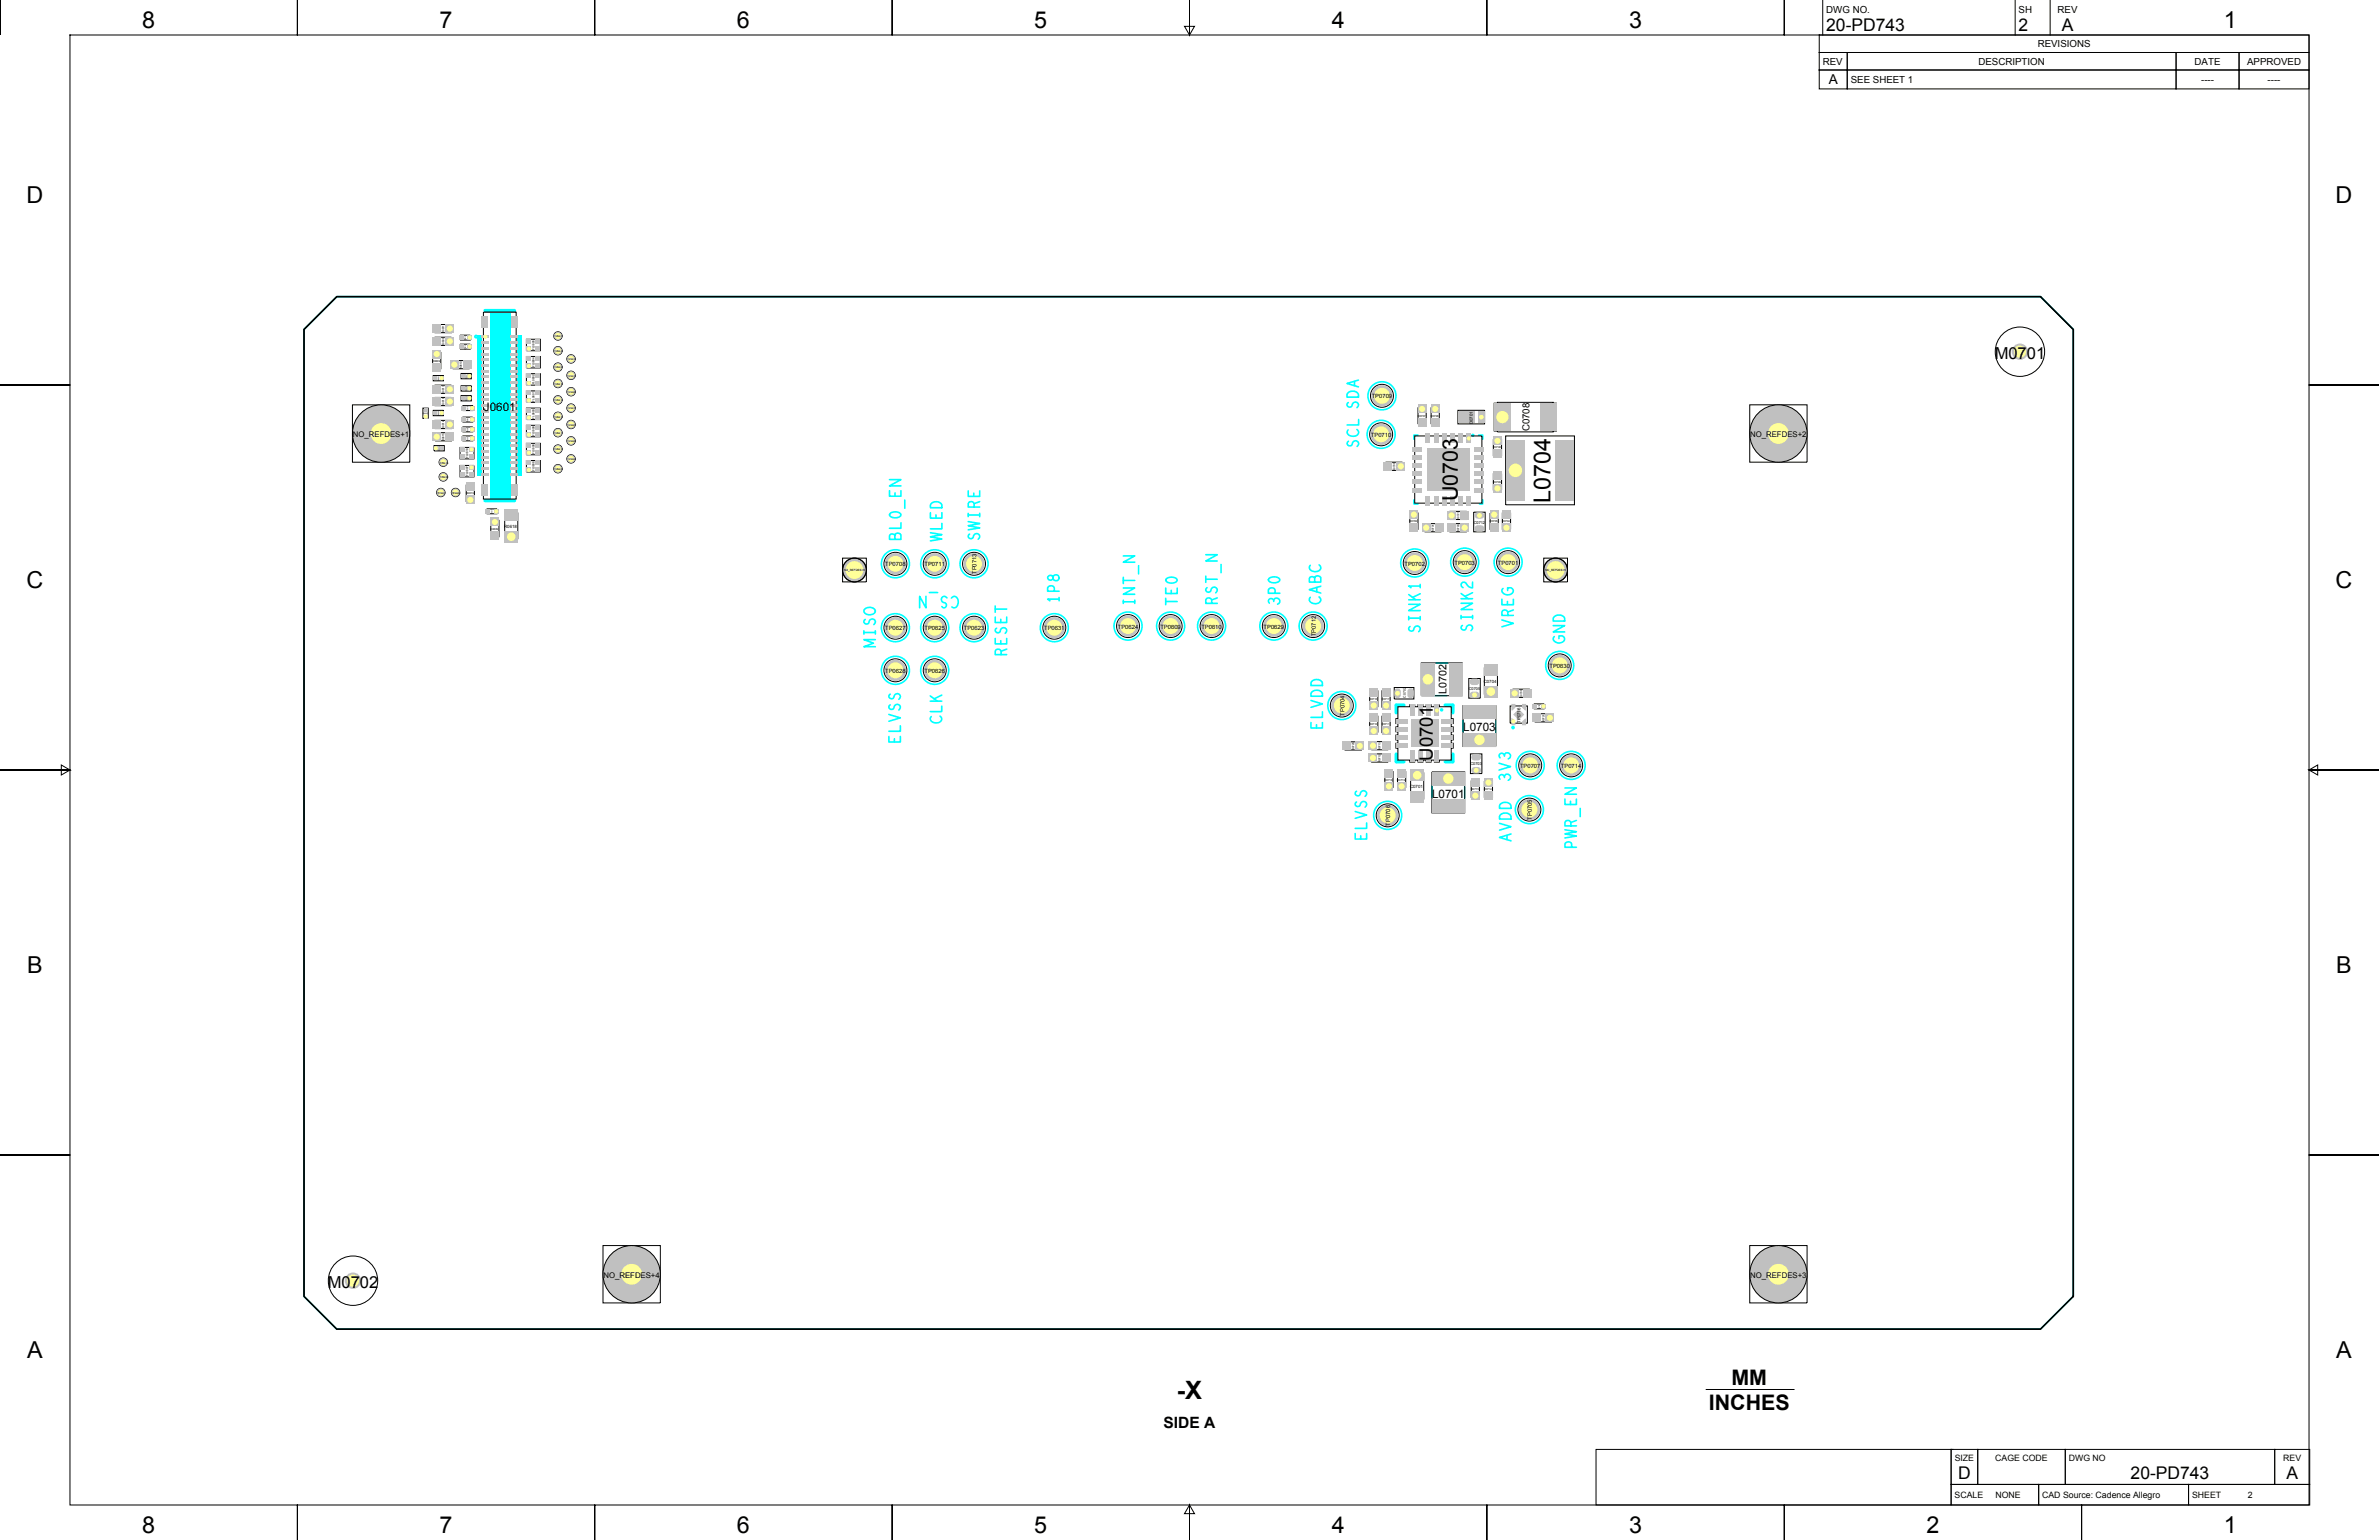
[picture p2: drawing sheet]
<svg xmlns="http://www.w3.org/2000/svg" width="864mm" height="559mm" viewBox="0 0 864 559" stroke-linecap="round" stroke-linejoin="round" font-family="sans-serif">
<defs><g id="words">
<text font-size="9.2" x="427.2" y="507.5">-X</text>
<g font-size="8.5">
<text x="51.6" y="10.1">8</text>
<text x="159.6" y="10.1">7</text>
<text x="267.5" y="10.1">6</text>
<text x="375.5" y="10.1">5</text>
<text x="483.4" y="10.1">4</text>
<text x="591.4" y="10.1">3</text>
<text x="807.3" y="10.1">1</text>
<text x="9.6" y="73.6">D</text>
<text x="847.8" y="73.6">D</text>
<text x="562.8" y="182.5" transform="rotate(-90 562.8 182.5)">L0704</text>
<text x="9.6" y="213.3">C</text>
<text x="847.8" y="213.3">C</text>
<text x="9.9" y="353">B</text>
<text x="848.1" y="353">B</text>
<text x="9.9" y="492.7">A</text>
<text x="848.1" y="492.7">A</text>
<text x="51.6" y="556.2">8</text>
<text x="159.6" y="556.2">7</text>
<text x="267.5" y="556.2">6</text>
<text x="375.5" y="556.2">5</text>
<text x="483.4" y="556.2">4</text>
<text x="591.4" y="556.2">3</text>
<text x="699.3" y="556.2">2</text>
<text x="807.3" y="556.2">1</text>
</g>
<g font-size="7.8">
<text x="529.2" y="181.8" transform="rotate(-90 529.2 181.8)">U0703</text>
<text x="628.5" y="502.6">MM</text>
<text x="620.3" y="511.5">INCHES</text>
</g>
<text font-size="6.7" x="520.1" y="276" transform="rotate(-90 520.1 276)">U0701</text>
<g font-size="6.3">
<text x="662.9" y="11.3">20-PD743</text>
<text x="732.8" y="11.3">2</text>
<text x="748.5" y="11.3">A</text>
<text x="710.8" y="536.8">D</text>
<text x="773.4" y="536.8">20-PD743</text>
<text x="830" y="536.8">A</text>
</g>
<g font-size="6">
<text x="724.1" y="130.3">M0701</text>
<text x="119" y="467.4">M0702</text>
</g>
<text font-size="5.6" x="422.4" y="518.3">SIDE A</text>
<text font-size="4.9" x="663.8" y="30.6">A</text>
<g font-size="4.2">
<text x="175.7" y="149.1">J0601</text>
<text x="531.2" y="265.3">L0703</text>
<text x="519.9" y="289.4">L0701</text>
</g>
<text font-size="3.9" x="525.1" y="251.9" transform="rotate(-90 525.1 251.9)">L0702</text>
<g font-size="3.5">
<text x="662.9" y="4.6">DWG NO.</text>
<text x="732.8" y="4.6">SH</text>
<text x="746.9" y="4.6">REV</text>
<text x="739.7" y="17.2">REVISIONS</text>
<text x="661.7" y="23.5">REV</text>
<text x="718.2" y="23.5">DESCRIPTION</text>
<text x="796.7" y="23.5">DATE</text>
<text x="815.7" y="23.5">APPROVED</text>
<text x="671.8" y="30.1">SEE SHEET 1</text>
<text x="799" y="30.1">----</text>
<text x="823.2" y="30.1">----</text>
<text x="555.3" y="156.5" transform="rotate(-90 555.3 156.5)">C0708</text>
</g>
<g font-size="3.2">
<text x="709.6" y="530.2">SIZE</text>
<text x="724.3" y="530.2">CAGE CODE</text>
<text x="751" y="530.2">DWG NO</text>
<text x="828.8" y="530.2">REV</text>
<text x="709.5" y="543.5">SCALE</text>
<text x="724.4" y="543.5">NONE</text>
<text x="741.3" y="543.5">CAD Source: Cadence Allegro</text>
<text x="795.7" y="543.5">SHEET</text>
<text x="816" y="543.5">2</text>
</g>
<g font-size="2.8">
<text x="128.1" y="158.6">NO_REFDES+1</text>
<text x="635.3" y="158.5">NO_REFDES+2</text>
<text x="219.1" y="463.6">NO_REFDES+4</text>
<text x="635.3" y="463.6">NO_REFDES+3</text>
</g>
<g font-size="2.1">
<text x="498" y="144.6">TP0709</text>
<text x="497.7" y="158.5">TP0710</text>
<text x="321.3" y="205.5">TP0708</text>
<text x="335.6" y="205.5">TP0711</text>
<text x="354.5" y="208.3" transform="rotate(-90 354.5 208.3)">TP0713</text>
<text x="509.9" y="205.2">TP0702</text>
<text x="528" y="204.9">TP0703</text>
<text x="543.7" y="204.9">TP0701</text>
<text x="321.3" y="228.7">TP0627</text>
<text x="335.6" y="228.7">TP0625</text>
<text x="349.9" y="228.7">TP0623</text>
<text x="379" y="228.7">TP0631</text>
<text x="405.8" y="228.1">TP0624</text>
<text x="421.2" y="228.1">TP0609</text>
<text x="436.1" y="228.1">TP0610</text>
<text x="458.7" y="228.1">TP0629</text>
<text x="477.6" y="230.9" transform="rotate(-90 477.6 230.9)">TP0712</text>
<text x="321.3" y="244.2">TP0628</text>
<text x="335.6" y="244.2">TP0626</text>
<text x="562.5" y="242.4">TP0630</text>
<text x="488" y="259.7" transform="rotate(-90 488 259.7)">TP0704</text>
<text x="551.8" y="278.7">TP0707</text>
<text x="566.6" y="278.7">TP0714</text>
<text x="504.7" y="299.6" transform="rotate(-90 504.7 299.6)">TP0706</text>
<text x="556.1" y="297.5" transform="rotate(-90 556.1 297.5)">TP0705</text>
</g>
<g font-size="1.6">
<text x="534.7" y="153.9" transform="rotate(-90 534.7 153.9)">D0701</text>
<text x="183" y="191.5">R0618</text>
<text x="538.6" y="247.7">C0704</text>
<text x="551.9" y="262.4" transform="rotate(-90 551.9 262.4)">TP0716</text>
<text x="511.9" y="285.8">C0701</text>
</g>
<g font-size="1.4">
<text x="535" y="190">C0712</text>
<text x="533.2" y="250.4">C0705</text>
<text x="533.8" y="277.7">C0703</text>
</g>
<text font-size="1.2" x="510.3" y="253.1" transform="rotate(-90 510.3 253.1)">C0702</text>
<g font-size="1.1">
<text x="194.1" y="127" transform="rotate(-90 194.1 127)">FL0605</text>
<text x="194.1" y="133.2" transform="rotate(-90 194.1 133.2)">FL0604</text>
<text x="194.1" y="139.5" transform="rotate(-90 194.1 139.5)">FL0602</text>
<text x="194.1" y="145.7" transform="rotate(-90 194.1 145.7)">FL0601</text>
<text x="194.1" y="152" transform="rotate(-90 194.1 152)">FL0603</text>
<text x="194.1" y="158.2" transform="rotate(-90 194.1 158.2)">FL0609</text>
<text x="170" y="166.2" transform="rotate(-90 170 166.2)">FL0610</text>
<text x="194.1" y="164.7" transform="rotate(-90 194.1 164.7)">FL0608</text>
<text x="170" y="172.8" transform="rotate(-90 170 172.8)">FL0607</text>
<text x="194.1" y="171" transform="rotate(-90 194.1 171)">FL0606</text>
<text x="306.3" y="207.3">NO_REFDES+6</text>
<text x="560.9" y="207.3">NO_REFDES+5</text>
</g>
<g font-size="1">
<text x="161.3" y="120.8" transform="rotate(-90 161.3 120.8)">R0611</text>
<text x="161.3" y="125.4" transform="rotate(-90 161.3 125.4)">R0608</text>
<text x="157" y="131.2">R0609</text>
<text x="167.7" y="133.9" transform="rotate(-90 167.7 133.9)">R0610</text>
<text x="161.3" y="142.8" transform="rotate(-90 161.3 142.8)">R0613</text>
<text x="161.3" y="147.3" transform="rotate(-90 161.3 147.3)">R0616</text>
<text x="161.3" y="155.6" transform="rotate(-90 161.3 155.6)">R0614</text>
<text x="514.7" y="151.1">R0707</text>
<text x="519.4" y="151.1">R0708</text>
<text x="161.3" y="160" transform="rotate(-90 161.3 160)">R0615</text>
<text x="542" y="162.7">R0738</text>
<text x="506.5" y="170.7" transform="rotate(-90 506.5 170.7)">R0706</text>
<text x="169.2" y="179.4">R0619</text>
<text x="542" y="175.2">R0709</text>
<text x="511.7" y="189.5">R0702</text>
<text x="529.7" y="188.6" transform="rotate(-90 529.7 188.6)">R0723</text>
<text x="540.8" y="189.5">R0705</text>
<text x="545.3" y="189.5">R0704</text>
<text x="178.1" y="192.2">C0609</text>
<text x="520.5" y="193.1" transform="rotate(-90 520.5 193.1)">R0701</text>
<text x="529.7" y="193.1" transform="rotate(-90 529.7 193.1)">R0703</text>
<text x="497.1" y="254">R0716</text>
<text x="501.6" y="254">R0717</text>
<text x="552.6" y="253.1" transform="rotate(-90 552.6 253.1)">C0706</text>
<text x="497.1" y="263.2">R0710</text>
<text x="501.6" y="263.2">R0711</text>
<text x="560.6" y="262" transform="rotate(-90 560.6 262)">R0721</text>
<text x="491.6" y="272.2" transform="rotate(-90 491.6 272.2)">R0725</text>
<text x="501.2" y="272.1" transform="rotate(-90 501.2 272.1)">R0713</text>
<text x="501.2" y="276.6" transform="rotate(-90 501.2 276.6)">R0712</text>
<text x="502.6" y="283.3">R0718</text>
<text x="507.2" y="283.3">R0719</text>
<text x="534" y="286.7">R0715</text>
<text x="538.8" y="286.7">R0714</text>
</g>
<g font-size=".9">
<text x="201.3" y="122.4">TP0621</text>
<text x="201.3" y="127.8">TP0622</text>
<text x="206.1" y="130.7">TP0619</text>
<text x="201.3" y="133.7">TP0620</text>
<text x="206.1" y="136.7">TP0615</text>
<text x="201.3" y="139.6">TP0616</text>
<text x="206.1" y="142.6">TP0606</text>
<text x="201.3" y="145.6">TP0612</text>
<text x="206.1" y="148.6">TP0617</text>
<text x="201.3" y="151.5">TP0618</text>
<text x="206.1" y="154.5">TP0601</text>
<text x="201.3" y="157.5">TP0611</text>
<text x="206.1" y="160.5">TP0602</text>
<text x="201.3" y="163.4">TP0613</text>
<text x="206.1" y="167">TP0604</text>
<text x="159.7" y="168.2">TP0614</text>
<text x="159.7" y="173.5">TP0608</text>
<text x="201.3" y="170.6">TP0605</text>
<text x="158.8" y="179.2">TP0607</text>
<text x="164.1" y="179.2">TP0603</text>
</g>
<g font-size=".6">
<text x="169.1" y="123.5" transform="rotate(-90 169.1 123.5)">C0615</text>
<text x="169.1" y="126.8" transform="rotate(-90 169.1 126.8)">C0616</text>
<text x="169.5" y="137.5" transform="rotate(-90 169.5 137.5)">D0607</text>
<text x="159.4" y="138.3" transform="rotate(-90 159.4 138.3)">D0601</text>
<text x="169.5" y="142" transform="rotate(-90 169.5 142)">D0604</text>
<text x="169.5" y="145.6" transform="rotate(-90 169.5 145.6)">D0602</text>
<text x="170" y="149.1" transform="rotate(-90 170 149.1)">C0614</text>
<text x="153.4" y="150.2">D0603</text>
<text x="159.4" y="150.9" transform="rotate(-90 159.4 150.9)">D0605</text>
<text x="170" y="153.3" transform="rotate(-90 170 153.3)">C0613</text>
<text x="170" y="160.1" transform="rotate(-90 170 160.1)">C0611</text>
<text x="170" y="156.9" transform="rotate(-90 170 156.9)">C0612</text>
<text x="159.7" y="163.7" transform="rotate(-90 159.7 163.7)">D0606</text>
<text x="178.8" y="186.6" transform="rotate(-90 178.8 186.6)">C0617</text>
<text x="558.9" y="257.4" transform="rotate(-90 558.9 257.4)">R0720</text>
</g>
</g></defs>
<g fill="none" stroke="#000" stroke-width=".36">
<path d="M.1 0v12.7M25.4 12.7h82.5v-12.7v12.7h108v-12.7v12.7h107.9v-12.7v12.7h108v-12.7v12.7h107.9v-12.7v12.7h108v-12.7v12.7h190.5v127h25.4h-25.4v139.7h25.4h-25.4v139.7h25.4h-25.4v127h-82.6v12.7v-12.7h-107.9v12.7v-12.7h-108v12.7v-12.7h-107.9v12.7v-12.7h-108v12.7v-12.7h-107.9v12.7v-12.7h-108v12.7v-12.7h-82.5v-127h-25.4h25.4v-139.7h-25.4h25.4v-139.7h-25.4h25.4zM431.8 0v12.7l1.8-3.1h-3.6l1.8 3.1M660.4 19h10.2v6.4h119.3v6.9h-119.3v-13.3h119.3v6.4h22.9v6.9h-22.9v-13.3h22.9v6.4h25.4v6.9h-25.4v-13.3h25.4v6.4h-177.8zM660.4 12.7h177.8v6.4h-177.8zM661.7 0v12.7M731.5 0v12.7M744.2 0v12.7M660.4 25.4h10.2v6.9h-10.2zM0 279.4h25.4l-3.1-1.8v3.6l3.1-1.8M838.2 279.4l3.1-1.8v3.6l-3.1-1.8h25.4M619.4 504.2h31.9"/>
<path d="M708.3 525.9h9.6v12.7h-9.6zM708.3 538.6h31.8v7.5h-31.8zM708.3 525.9v20.2h-128.9v-20.2h129.5M717.9 525.9h31.8v12.7h-31.8zM740.1 538.6h54.4v7.5h-54.4zM749.7 525.9h76v12.7h-76zM794.5 538.6h44v7.5h-44zM825.7 525.9h12.8v12.7h-12.8zM431.8 546.1l-1.8 3.1h3.6l-1.8-3.1v12.7"/>
</g>
<g fill="#0ff">
<path d="M177.8 113.6h7.4v67.2h-7.4z"/>
<path d="M188 121.7h1.5v51h-1.5z"/>
<path d="M173.4 121.7h1.5v51h-1.5z"/>
</g>
<g fill="none" stroke="#0ff" stroke-width=".59">
<path d="M122.3 107.6h618.4l11.9 11.9v350.9l-11.9 11.9h-618.4l-11.9-11.9v-350.9zM491.7 138.4v1.5M493.1 137.9l-4.1 1.2 4.1 1.3M489.5 142.4a2.18 2.18 0 0 1 2.4-.4 2.18 2.18 0 0 1 1.2 2.1h-4.1v-1zM489.5 146.1a.93 .93 0 0 0-.2 1.4 .93 .93 0 0 0 1.5-.2 1.17 1.17 0 0 1 1.5-1.4 1.17 1.17 0 0 1 .3 2M492.6 155.8a1.28 1.28 0 0 1 .6 1.5 1.28 1.28 0 0 1-1.3 .9 1.86 1.86 0 0 1-2-.1 1.86 1.86 0 0 1-.7-1.8l.2-.3M493.2 152.2v2h-4.2M514.7 157.9h-1.4v1.5M536.8 157.9h1.4v1.5M322.9 178.1v1.9h4.2v-1.9M322.9 174h4.2l-4.2 2.3h4.2M324.9 178.9v1.1"/>
<path d="M351.5 178.1v2h4.1v-2M353.5 178.9v1.2M489.5 160.1a.93 .93 0 0 0-.1 1.5 .93 .93 0 0 0 1.4-.3 1.17 1.17 0 0 1 1.6-1.4 1.17 1.17 0 0 1 .2 2.1M323 186.4a2.75 2.75 0 0 1 4.1 .4 2.53 2.53 0 0 1-4.2 0zM324.8 194.2l-.2-.2a1.13 1.13 0 0 0-1.7 .4v1.3h4.2v-1.6a1.23 1.23 0 0 0-1.2-.7 1.23 1.23 0 0 0-1.1 .8v1.5M327.1 189.7v2h-4.2M328.4 181.4v3M337.8 186v2h4.1v-2M337.8 193.3l4.1 .7-4.1 .8 4.1 .8-4.1 .7M338.2 182.6a2.18 2.18 0 0 1 2.4-.4 2.18 2.18 0 0 1 1.3 2h-4.1v-1zM339.8 186.8v1.2M341.9 189.9v2h-4.1"/>
<path d="M351.5 189.3l4.1 .7-4.1 .8 4.1 .8-4.1 .6M351.5 186.3v1.2M351.5 186.9h4.1M352 193.8a.93 .93 0 0 0-.2 1.5 .93 .93 0 0 0 1.5-.3 1.17 1.17 0 0 1 1.5-1.4 1.17 1.17 0 0 1 .3 2.1M353.6 184v-1.3a1.15 1.15 0 0 0-1-.7 1.15 1.15 0 0 0-1.1 .7v1.3h4.1M355.6 182l-2 .7M355.6 186.3v1.2M513.3 181.4v1.5h1.4M538.2 181.4v1.5h-1.2M336.1 216.4v4.2l-2.3-4.2v4.2M337.4 215h3M343.8 217a1.17 1.17 0 0 0-2.1 .2 1.17 1.17 0 0 0 1.4 1.6 .93 .93 0 0 1 .3 1.4 .93 .93 0 0 1-1.5-.1"/>
<path d="M345.4 217a1.28 1.28 0 0 1 1.4-.6 1.28 1.28 0 0 1 1 1.2 1.86 1.86 0 0 1-.1 2.1 1.86 1.86 0 0 1-1.9 .7l-.3-.2M361.3 219.9v2.3M380.4 209.3a.94 .94 0 0 0 .8 1.2 .94 .94 0 0 0 1-1.1 1.12 1.12 0 0 1 1.8-.7 1.12 1.12 0 0 1 0 1.9 1.12 1.12 0 0 1-1.8-.7 .97 .97 0 0 0-.6-1.1 .97 .97 0 0 0-1.2 .5zM382.7 214.5v-1.2a1.33 1.33 0 0 0-1.2-.8 1.33 1.33 0 0 0-1.2 .8v1.2h4.2M384.5 217.4h-4.2l.8 .6M384.5 216.8v1.2M407.8 209.5v2.3M407.8 217.8v1.2M407.8 218.4h4.1M407.8 210.6h4.1M407.8 213.4h4.1l-4.1 2.2h4.1M407.8 201.7h4.1l-4.1 2.3h4.1"/>
<path d="M411.9 217.8v1.2M413.3 205.3v2.9M423.2 217.1v2.3M423.2 218.3h4.1M423.2 213.4v2h4.1v-2M423.3 210.1a2.75 2.75 0 0 1 4 .4 2.53 2.53 0 0 1-4.1 0zM425.2 214.2v1.2M437.7 201.3h4.2l-4.2 2.3h4.2M437.7 209v2.3M437.7 210.2h4.2M438.2 213.2a.93 .93 0 0 0-.2 1.5 .93 .93 0 0 0 1.5-.3 1.17 1.17 0 0 1 1.6-1.4 1.17 1.17 0 0 1 .2 2.1M439.9 218.9v-1.2a1.15 1.15 0 0 0-1.1-.7 1.15 1.15 0 0 0-1.1 .7v1.2h4.2"/>
<path d="M441.9 217l-2 .7M443.3 204.8v3M460.6 210a2.75 2.75 0 0 1 4 .4 2.53 2.53 0 0 1-4.2 0zM462.4 218.3a1.12 1.12 0 0 1 .9-1.3 1.12 1.12 0 0 1 1.3 .9 1.12 1.12 0 0 1-.8 1.3M462.4 217.8a.98 .98 0 0 0-1.5-.5 .98 .98 0 0 0-.1 1.6M462.9 215.3v-1.2a1.33 1.33 0 0 0-1.3-.8 1.33 1.33 0 0 0-1.2 .8v1.2h4.2M477.2 209.7l-.2-.2a1.13 1.13 0 0 0-1.7 .4v1.3h4.2v-1.6a1.23 1.23 0 0 0-1.2-.7 1.23 1.23 0 0 0-1.1 .8v1.5M478 213.2v1.5M478.8 216.6a1.28 1.28 0 0 1 .6 1.4 1.28 1.28 0 0 1-1.2 1 1.86 1.86 0 0 1-2-.1 1.86 1.86 0 0 1-.8-1.9l.2-.3M478.8 205a1.28 1.28 0 0 1 .6 1.4 1.28 1.28 0 0 1-1.2 .9 1.86 1.86 0 0 1-2 0 1.86 1.86 0 0 1-.8-1.9l.2-.3M479.5 212.7l-4.2 1.3 4.2 1.2M511.4 219.3h4.1l-4.1 2.3h4.1"/>
<path d="M511.4 217.6h4.1M511.4 215.7l2.5 1.9M515.5 212.7h-4.1l.8 .6M515.5 212.1v1.2M515.5 215.4l-2.7 1.4M530.4 218.9h4.2l-4.2 2.3h4.2M530.4 217.2h4.2M530.4 215.4l2.6 1.8M534.6 211.2v2.1a2.78 2.78 0 0 1-2.5-1.8 1.02 1.02 0 0 0-1.6 .2 1.02 1.02 0 0 0 .6 1.5M534.6 215.1l-2.8 1.3M545.2 217.5v1.9h4.2v-1.9M545.6 213.5a1.45 1.45 0 0 0-.1 1.7 1.45 1.45 0 0 0 1.5 .7 1.57 1.57 0 0 0 1.8-.5 1.57 1.57 0 0 0 .1-1.8l-.4-.3h-1.2v1"/>
<path d="M547.2 218.2v1.2M313.6 228.9v1.2M313.6 229.5h4.2M313.9 221a2.43 2.43 0 0 1 3.9 .7 2.28 2.28 0 0 1-2.1 1.4 2.28 2.28 0 0 1-2.1-1.4zM314.1 224.8a.93 .93 0 0 0-.2 1.5 .93 .93 0 0 0 1.5-.3 1.17 1.17 0 0 1 1.6-1.4 1.17 1.17 0 0 1 .2 2.1M317.8 232.1h-4.2l3.5 1.3-3.5 1.3h4.2M317.8 228.9v1.2M361.3 221h4.1M361.3 231.7v1.9h4.1v-1.9M361.3 223.9v2h4.1v-2M361.8 227.9a.93 .93 0 0 0-.2 1.5 .93 .93 0 0 0 1.5-.3 1.17 1.17 0 0 1 1.5-1.3 1.17 1.17 0 0 1 .3 2M363.3 224.7v1.2"/>
<path d="M363.3 232.5v1.1M363.4 237.5v-1.2a1.15 1.15 0 0 0-1-.8 1.15 1.15 0 0 0-1.1 .8v1.2h4.1M365.4 235.5l-2 .8M511.4 223.7v1.2M511.4 224.3h4.1M511.9 227.3a.93 .93 0 0 0-.2 1.5 .93 .93 0 0 0 1.5-.3 1.17 1.17 0 0 1 1.5-1.3 1.17 1.17 0 0 1 .3 2M515.5 223.7v1.2M530.4 223.3v1.2M530.4 223.9h4.2M530.9 227a.93 .93 0 0 0-.2 1.4 .93 .93 0 0 0 1.5-.3 1.17 1.17 0 0 1 1.6-1.3 1.17 1.17 0 0 1 .2 2M534.6 223.3v1.2M545.2 225l4.2 1.2-4.2 1.2"/>
<path d="M547.4 223.3v-1.2a1.15 1.15 0 0 0-1.1-.8 1.15 1.15 0 0 0-1.1 .8v1.2h4.2M549.4 221.3l-2 .8M563.8 227h4.2l-4.2 2.3h4.2M564.2 231a1.45 1.45 0 0 0-.1 1.6 1.45 1.45 0 0 0 1.5 .7 1.57 1.57 0 0 0 1.9-.4 1.57 1.57 0 0 0 .1-1.9l-.4-.3h-1.3v1M564.3 223.7a2.18 2.18 0 0 1 2.4-.4 2.18 2.18 0 0 1 1.3 2.1h-4.2v-1zM322.7 259.2l4.1 1.3-4.1 1.2M323.2 255.8a.93 .93 0 0 0-.2 1.4 .93 .93 0 0 0 1.5-.3 1.17 1.17 0 0 1 1.5-1.3 1.17 1.17 0 0 1 .3 2M323.2 251.9a.93 .93 0 0 0-.2 1.5 .93 .93 0 0 0 1.5-.3 1.17 1.17 0 0 1 1.5-1.4 1.17 1.17 0 0 1 .3 2.1M337.7 252.5l2.6 1.9M337.7 254.4h4.2M341.2 259.9a1.28 1.28 0 0 1 .6 1.4 1.28 1.28 0 0 1-1.2 .9 1.86 1.86 0 0 1-2 0 1.86 1.86 0 0 1-.8-1.9l.2-.3M341.9 256.2v2h-4.2"/>
<path d="M341.9 252.2l-2.8 1.4M475.9 254.2l4.2 1.2-4.2 1.3M476.4 250.9a2.18 2.18 0 0 1 2.4-.4 2.18 2.18 0 0 1 1.3 2.1h-4.2v-1zM476.4 247.1a2.18 2.18 0 0 1 2.4-.4 2.18 2.18 0 0 1 1.3 2.1h-4.2v-1zM480.1 258.3v2h-4.2M521 252.4h4.2M521.3 240.6h4.2M322.7 267.2v2h4.1v-2M324.7 268v1.2M326.8 263.4v2h-4.1M475.9 262.2v2h4.2v-2M477.9 263v1.2"/>
<path d="M531.1 261.4v4.1M543 261.7v4.1M544.2 276.9l4.1 1.3-4.1 1.2M546.1 274.4a1.12 1.12 0 0 1 1-1.2 1.12 1.12 0 0 1 1.2 .9 1.12 1.12 0 0 1-.8 1.3M546.1 273.9a.98 .98 0 0 0-1.4-.5 .98 .98 0 0 0-.2 1.6M491.9 294.5l4.2 1.2-4.2 1.2M492.4 291a.93 .93 0 0 0-.1 1.5 .93 .93 0 0 0 1.4-.3 1.17 1.17 0 0 1 1.6-1.4 1.17 1.17 0 0 1 .2 2.1M492.4 287.1a.93 .93 0 0 0-.1 1.5 .93 .93 0 0 0 1.4-.3 1.17 1.17 0 0 1 1.6-1.4 1.17 1.17 0 0 1 .2 2.1M496.1 298.6v2h-4.2M519.8 285.2v4.1M531.7 285.5v4.1M544.3 298.7l4.2 1.3-4.2 1.2"/>
<path d="M544.8 295.5a2.18 2.18 0 0 1 2.4-.4 2.18 2.18 0 0 1 1.3 2.1h-4.2v-1zM544.8 291.6a2.18 2.18 0 0 1 2.4-.4 2.18 2.18 0 0 1 1.3 2.1h-4.2v-1zM546.1 282.2a1.12 1.12 0 0 1 1-1.3 1.12 1.12 0 0 1 1.2 .9 1.12 1.12 0 0 1-.8 1.3M546.1 281.7a.98 .98 0 0 0-1.4-.5 .98 .98 0 0 0-.2 1.5M568.1 289.9v2h4.2v-2M568.1 285.9h4.2l-4.2 2.3h4.2M570.1 290.7v1.2M570.2 299.7v-1.3a1.15 1.15 0 0 0-1-.7 1.15 1.15 0 0 0-1.1 .7v1.3h4.2M572.3 297.7l-2.1 .7M573.6 293.3v3M491.9 302.5v2h4.2v-2M494 303.3v1.2"/>
<path d="M547 303.1v1.6M548.5 302.6l-4.2 1.3 4.2 1.2M568.1 301.1l4.2 .7-4.2 .8 4.2 .8-4.2 .7M570.5 307.4v-1.1a1.33 1.33 0 0 0-1.2-.8 1.33 1.33 0 0 0-1.2 .8v1.1h4.2"/>
<circle cx="172.8" cy="122.1" r=".44"/>
<circle cx="501.4" cy="157.6" r="5.1"/>
<circle cx="501.7" cy="143.6" r="5.1"/>
<circle cx="534.7" cy="157.9" r=".31"/>
<circle cx="325" cy="204.6" r="5.1"/>
<circle cx="339.3" cy="204.6" r="5.1"/>
<circle cx="353.6" cy="204.6" r="5.1"/>
<circle cx="513.6" cy="204.3" r="5.1"/>
<circle cx="531.7" cy="204" r="5.1"/>
<circle cx="547.5" cy="204" r="5.1"/>
<circle cx="325" cy="227.8" r="5.1"/>
<circle cx="339.3" cy="227.8" r="5.1"/>
<circle cx="353.6" cy="227.8" r="5.1"/>
<circle cx="382.7" cy="227.8" r="5.1"/>
<circle cx="409.5" cy="227.2" r="5.1"/>
<circle cx="425" cy="227.2" r="5.1"/>
<circle cx="439.8" cy="227.2" r="5.1"/>
<circle cx="462.4" cy="227.2" r="5.1"/>
<circle cx="476.7" cy="227.2" r="5.1"/>
<circle cx="325" cy="243.2" r="5.1"/>
<circle cx="339.3" cy="243.2" r="5.1"/>
<circle cx="487.1" cy="256" r="5.1"/>
<circle cx="523.3" cy="257.6" r=".34"/>
<circle cx="566.2" cy="241.4" r="5.1"/>
<circle cx="549.2" cy="264" r=".38"/>
<circle cx="555.5" cy="277.7" r="5.1"/>
<circle cx="570.4" cy="277.7" r="5.1"/>
<circle cx="503.7" cy="295.9" r="5.1"/>
<circle cx="555.2" cy="293.8" r="5.1"/>
</g>
<path d="M176.1 112.7h10.7M176.1 181.7h10.7M509.6 255.8h-2.8v2.8M524.6 255.8h2.8v2.8M506.8 273.6v2.8h2.8M527.4 273.6v2.8h-2.8" fill="none" stroke="#0ff" stroke-width="1.2"/>
<path d="M122.3 107.6h618.4l11.9 11.9v350.9l-11.9 11.9h-618.4l-11.9-11.9v-350.9z" fill="none" stroke="#000" stroke-width=".59"/>
<g fill="none" stroke="#000" stroke-width=".36">
<path d="M157.9 117.8h6v2.9h-6zM175.5 113.3h11.9v67.8h-11.9zM157 127.9h3v5.9h-3zM157.3 136.3h3.7v1.9h-3.7zM157.9 139.8h6v2.9h-6zM157.9 122.4h6v2.9h-6zM164.3 130.8h6v3h-6zM167.2 124.9h3.5v1.8h-3.5zM167.2 121.6h3.5v1.8h-3.5zM167.4 140h3.7v1.9h-3.7zM167.4 135.5h3.7v2h-3.7zM191.1 135.6h5v4.2h-5z"/>
<path d="M191.1 129.3h5v4.2h-5zM191.1 123.1h5v4.2h-5zM127.9 146.9h20.9v20.8h-20.9zM153.5 148.1h2v3.7h-2zM157.3 148.9h3.7v1.9h-3.7zM157.9 157h6v3h-6zM157.9 152.5h6v3h-6zM157.9 144.2h6v3h-6zM167.4 143.5h3.7v2h-3.7zM168 158.2h3.6v1.8h-3.6zM168 154.9h3.6v1.8h-3.6zM168 151.4h3.6v1.7h-3.6z"/>
<path d="M168 147.2h3.6v1.8h-3.6zM191.1 154.3h5v4.2h-5zM191.1 148.1h5v4.1h-5zM191.1 141.8h5v4.2h-5zM513.6 158.2h24.3v24.4h-24.3zM514.7 147.8h3v5.9h-3zM519.5 147.8h3v5.9h-3zM529.2 148.9h9.7v4.9h-9.7zM542.1 159.4h3v5.9h-3zM542.4 146.3h1.2v-.3h20.2v.3h1.2v10.1h-1.2v.3h-20.2v-.3h-1.2zM546.6 158.2h24.9v25h-24.9zM635.2 146.9h20.8v20.8h-20.8z"/>
<path d="M157.6 161.7h3.7v1.9h-3.7zM167 168.9h5.1v4.2h-5.1zM167 162.4h5.1v4.1h-5.1zM169.2 176h3v6h-3zM191.1 167.1h5v4.2h-5zM191.1 160.9h5v4.1h-5zM503.2 167.7h5.9v3h-5.9zM542.1 171.9h3v5.9h-3zM176.8 184.7h3.6v1.7h-3.6zM178.2 188.8h2.9v6h-2.9zM183.2 186.1h4.8v9.6h-4.8zM511.8 186.1h2.9v6h-2.9z"/>
<path d="M517.1 190h6v3h-6zM526.3 185.5h6v3h-6zM526.3 190h6v3h-6zM535 185.8h4.1v7.2h-4.1zM540.9 186.1h3v6h-3zM545.4 186.1h2.9v6h-2.9zM305.9 202.5h8.6v8.6h-8.6zM560.4 202.5h8.6v8.6h-8.6zM497.2 259.9h3v5.9h-3zM497.2 250.7h3v5.9h-3zM501.7 259.9h2.9v5.9h-2.9zM501.7 250.7h2.9v5.9h-2.9z"/>
<path d="M506.1 249.5h7.2v4.1h-7.2zM507.5 256.4h4.3v-.7h1.8v.7h1.1v-.7h1.8v.7h1.2v-.7h1.8v.7h1.2v-.7h1.8v.7h4.3v4.4h.7v1.8h-.7v1.1h.7v1.8h-.7v1.2h.7v1.8h-.7v1.2h.7v1.8h-.7v4.3h-4.3v.7h-1.8v-.7h-1.2v.7h-1.8v-.7h-1.2v.7h-1.8v-.7h-1.1v.7h-1.8v-.7h-4.3v-4.3h-.8v-1.8h.8v-1.2h-.8v-1.8h.8v-1.2h-.8v-1.8h.8v-1.1h-.8v-1.8h.8zM515.9 240.6h14.9v11.8h-14.9zM531.1 256h11.9v14.9h-11.9zM533.2 246.2h4.1v7.1h-4.1zM538.8 242.3h4.8v9.6h-4.8zM548.2 256.2h6.2v6.2h-6.2zM549.2 250.1h6v2.9h-6zM557 255.4h3.5v1.8h-3.5zM557.3 259h5.9v3h-5.9zM488.3 269.2h5.9v2.9h-5.9zM497.8 273.6h5.9v2.9h-5.9z"/>
<path d="M497.8 269.1h5.9v3h-5.9zM502.7 280h3v5.9h-3zM507.3 280h3v5.9h-3zM533.8 273.6h4.1v7.1h-4.1zM512.1 280.4h4.7v9.5h-4.7zM519.8 280.1h11.9v14.9h-11.9zM534.1 283.4h2.9v5.9h-2.9zM538.8 283.4h3v5.9h-3zM218.9 452h20.8v20.8h-20.8zM635.2 452h20.8v20.8h-20.8z"/>
<circle cx="202.5" cy="139.2" r="1.52"/>
<circle cx="202.5" cy="121.9" r="1.52"/>
<circle cx="202.5" cy="127.3" r="1.52"/>
<circle cx="202.5" cy="133.2" r="1.52"/>
<circle cx="207.3" cy="136.2" r="1.52"/>
<circle cx="207.3" cy="130.2" r="1.52"/>
<circle cx="733.3" cy="127.6" r="9"/>
<circle cx="202.5" cy="151.1" r="1.52"/>
<circle cx="202.5" cy="145.1" r="1.52"/>
<circle cx="202.5" cy="157" r="1.52"/>
<circle cx="207.3" cy="160" r="1.52"/>
<circle cx="207.3" cy="154" r="1.52"/>
<circle cx="207.3" cy="148.1" r="1.52"/>
<circle cx="207.3" cy="142.1" r="1.52"/>
<circle cx="501.4" cy="157.6" r="4.2"/>
<circle cx="501.7" cy="143.6" r="4.2"/>
<circle cx="160" cy="178.7" r="1.52"/>
<circle cx="160.9" cy="173.1" r="1.52"/>
<circle cx="160.9" cy="167.7" r="1.52"/>
<circle cx="165.4" cy="178.7" r="1.52"/>
<circle cx="202.5" cy="162.9" r="1.52"/>
<circle cx="202.5" cy="170.1" r="1.52"/>
<circle cx="207.3" cy="166.5" r="1.52"/>
<circle cx="325" cy="204.6" r="4.2"/>
<circle cx="339.3" cy="204.6" r="4.2"/>
<circle cx="353.6" cy="204.6" r="4.2"/>
<circle cx="513.6" cy="204.3" r="4.2"/>
<circle cx="531.7" cy="204" r="4.2"/>
<circle cx="547.5" cy="204" r="4.2"/>
<circle cx="325" cy="227.8" r="4.2"/>
<circle cx="339.3" cy="227.8" r="4.2"/>
<circle cx="353.6" cy="227.8" r="4.2"/>
<circle cx="382.7" cy="227.8" r="4.2"/>
<circle cx="409.5" cy="227.2" r="4.2"/>
<circle cx="425" cy="227.2" r="4.2"/>
<circle cx="439.8" cy="227.2" r="4.2"/>
<circle cx="462.4" cy="227.2" r="4.2"/>
<circle cx="476.7" cy="227.2" r="4.2"/>
<circle cx="325" cy="243.2" r="4.2"/>
<circle cx="339.3" cy="243.2" r="4.2"/>
<circle cx="487.1" cy="256" r="4.2"/>
<circle cx="566.2" cy="241.4" r="4.2"/>
<circle cx="555.5" cy="277.7" r="4.2"/>
<circle cx="570.4" cy="277.7" r="4.2"/>
<circle cx="503.7" cy="295.9" r="4.2"/>
<circle cx="555.2" cy="293.8" r="4.2"/>
<circle cx="128.1" cy="464.7" r="9"/>
</g>
<g fill="#c0c0c0">
<path d="M519.8 290h11.9v5.1h-11.9z"/>
<path d="M512.1 286.9h4.7v4.2h-4.7z"/>
<path d="M538.8 287.2h3v3h-3z"/>
<path d="M534.1 287.2h2.9v3h-2.9z"/>
<path d="M507.3 283.8h3v3h-3z"/>
<path d="M502.7 283.8h3v3h-3z"/>
<path d="M538.8 282.5h3v3h-3z"/>
<path d="M534.1 282.5h2.9v3h-2.9z"/>
<path d="M519.8 280h11.9v5h-11.9z"/>
<path d="M512.1 279.2h4.7v4.2h-4.7z"/>
<path d="M507.3 279.1h3v2.9h-3z"/>
<path d="M502.7 279.1h3v2.9h-3z"/>
<path d="M534.3 278.8l.6-.4 1.6-.1a1.19 1.19 0 0 1 1.1 1.2 1.19 1.19 0 0 1-1.1 1.2l-1.9-.2-.5-1z"/>
<path d="M501.7 273.6h2.9v2.9h-2.9z"/>
<path d="M496.9 273.6h3v2.9h-3z"/>
<path d="M520.7 272.4h1.8v4.1h-1.8z"/>
<path d="M517.7 272.4h1.8v4.1h-1.8z"/>
<path d="M514.7 272.4h1.8v4.1h-1.8z"/>
<path d="M511.8 272.4h1.8v4.1h-1.8z"/>
<path d="M534.3 274l.6-.4h1.6a1.19 1.19 0 0 1 1.1 1.1 1.19 1.19 0 0 1-1.1 1.2l-1.9-.2-.5-1z"/>
<path d="M492.1 269.2h3v2.9h-3z"/>
<path d="M487.4 269.2h3v2.9h-3z"/>
<path d="M501.7 269.1h2.9v3h-2.9z"/>
<path d="M496.9 269.1h3v3h-3z"/>
<path d="M523.4 269.7h4.1v1.8h-4.1z"/>
<path d="M506.7 269.7h4.2v1.8h-4.2z"/>
<path d="M512.1 261.1h10.1v10.1h-10.1z"/>
<path d="M531.1 265.9h11.9v5.1h-11.9z"/>
<path d="M523.4 266.7h4.1v1.8h-4.1z"/>
<path d="M506.7 266.7h4.2v1.8h-4.2z"/>
<path d="M501.7 263.7h2.9v3h-2.9z"/>
<path d="M497.2 263.7h3v3h-3z"/>
<path d="M523.4 263.7h4.1v1.8h-4.1z"/>
<path d="M506.7 263.7h4.2v1.8h-4.2z"/>
<path d="M552.5 261.8l1.1-1h.4v2.4h-1.5z"/>
<path d="M548.6 260.4l1.5 1.4v1.4h-1.5z"/>
<path d="M523.4 260.8h4.1v1.8h-4.1z"/>
<path d="M506.7 260.8h4.2v1.8h-4.2z"/>
<path d="M561.1 259h3v3h-3z"/>
<path d="M556.4 259h2.9v3h-2.9z"/>
<path d="M501.7 259h2.9v3h-2.9z"/>
<path d="M497.2 259h3v3h-3z"/>
<path d="M551.3 257.3l2 2-2 2-2-2z"/>
<path d="M531.1 255.9h11.9v5.1h-11.9z"/>
<path d="M520.7 255.7h1.8v4.2h-1.8z"/>
<path d="M517.7 255.7h1.8v4.2h-1.8z"/>
<path d="M514.7 255.7h1.8v4.2h-1.8z"/>
<path d="M511.8 255.7h1.8v4.2h-1.8z"/>
<path d="M552.5 255.4h1.5v2.4h-.4l-1.1-1.1z"/>
<path d="M548.6 255.4h1.5v1.3l-1 1.1h-.5z"/>
<path d="M501.7 254.5h2.9v3h-2.9z"/>
<path d="M497.2 254.5h3v3h-3z"/>
<path d="M559.4 255.4h1.8v1.8h-1.8z"/>
<path d="M556.3 255.4h1.8v1.8h-1.8z"/>
<path d="M533.7 251.4l.6-.4h1.6a1.19 1.19 0 0 1 1.1 1.1 1.19 1.19 0 0 1-1.1 1.2l-1.9-.2-.5-1z"/>
<path d="M511.1 250.3a1.19 1.19 0 0 1 1.3-.5 1.19 1.19 0 0 1 .9 1.2v1.1a1.19 1.19 0 0 1-1.2 1.2 1.19 1.19 0 0 1-1.2-1.2z"/>
<path d="M506.6 250l.7-.2 1 .5 .2 1.8a1.19 1.19 0 0 1-1.2 1.2 1.19 1.19 0 0 1-1.2-1.2l.1-1.5z"/>
<path d="M553.1 250.1h3v2.9h-3z"/>
<path d="M548.3 250.1h3v2.9h-3z"/>
<path d="M538.8 248.9h4.8v4.1h-4.8z"/>
<path d="M501.7 249.8h2.9v2.9h-2.9z"/>
<path d="M497.2 249.8h3v2.9h-3z"/>
<path d="M525.9 240.6h5v11.8h-5z"/>
<path d="M515.8 240.6h5.1v11.8h-5.1z"/>
<path d="M533.7 246.7l.6-.4 1.6-.1a1.19 1.19 0 0 1 1.1 1.2 1.19 1.19 0 0 1-1.1 1.2l-1.9-.2-.5-1z"/>
<path d="M538.8 241.1h4.8v4.2h-4.8z"/>
<path d="M183.2 192.7h4.8v4.1h-4.8z"/>
<path d="M178.2 192.7h2.9v3h-2.9z"/>
<path d="M545.4 190h2.9v3h-2.9z"/>
<path d="M540.9 190h3v3h-3z"/>
<path d="M530.2 190h3v3h-3z"/>
<path d="M525.5 190h2.9v3h-2.9z"/>
<path d="M521 190h3v3h-3z"/>
<path d="M516.2 190h3v3h-3z"/>
<path d="M511.8 190h2.9v3h-2.9z"/>
<path d="M535.5 191.1l.6-.4 1.5-.1a1.19 1.19 0 0 1 1.2 1.2 1.19 1.19 0 0 1-1.2 1.2l-1.8-.3-.5-.9z"/>
<path d="M178.2 187.9h2.9v3h-2.9z"/>
<path d="M183.2 185h4.8v4.1h-4.8z"/>
<path d="M530.2 185.5h3v3h-3z"/>
<path d="M525.5 185.5h2.9v3h-2.9z"/>
<path d="M545.4 185.2h2.9v3h-2.9z"/>
<path d="M540.9 185.2h3v3h-3z"/>
<path d="M511.8 185.2h2.9v3h-2.9z"/>
<path d="M535.5 186.3l.6-.4 1.5-.1a1.19 1.19 0 0 1 1.2 1.2 1.19 1.19 0 0 1-1.2 1.2l-1.8-.2-.5-1z"/>
<path d="M179.3 184.7h1.7v1.7h-1.7z"/>
<path d="M176.2 184.7h1.7v1.7h-1.7z"/>
<path d="M532.4 179.9h1.6v3.6h-1.6z"/>
<path d="M529.4 179.9h1.6v3.6h-1.6z"/>
<path d="M526.4 179.9h1.6v3.6h-1.6z"/>
<path d="M523.5 179.9h1.6v3.6h-1.6z"/>
<path d="M520.5 179.9h1.6v3.6h-1.6z"/>
<path d="M517.5 179.9h1.6v3.6h-1.6z"/>
<path d="M169.2 179.9h3v3h-3z"/>
<path d="M564.7 159.7h6.5v22h-6.5z"/>
<path d="M546.9 159.7h6.5v22h-6.5z"/>
<path d="M185.7 175.6h2.3v4.2h-2.3z"/>
<path d="M174.9 175.6h2.2v4.2h-2.2z"/>
<path d="M542.1 175.7h3v3h-3z"/>
<path d="M535.3 177h3.5v1.6h-3.5z"/>
<path d="M512.7 177h3.5v1.6h-3.5z"/>
<path d="M518 162.6h15.5v15.5h-15.5z"/>
<path d="M169.2 175.1h3v3h-3z"/>
<path d="M535.3 174h3.5v1.6h-3.5z"/>
<path d="M512.7 174h3.5v1.6h-3.5z"/>
<path d="M542.1 171h3v2.9h-3z"/>
<path d="M170.3 171.6h1.8v1.5h-1.8z"/>
<path d="M167 171.6h1.8v1.5h-1.8z"/>
<path d="M535.3 171.1h3.5v1.6h-3.5z"/>
<path d="M512.7 171.1h3.5v1.6h-3.5z"/>
<path d="M185.4 171.7h2.6v1h-2.6z"/>
<path d="M174.9 171.7h2.6v1h-2.6z"/>
<path d="M194.4 169.8h1.7v1.5h-1.7z"/>
<path d="M191.1 169.8h1.8v1.5h-1.8z"/>
<path d="M507 167.7h3v3h-3z"/>
<path d="M502.3 167.7h2.9v3h-2.9z"/>
<path d="M185.4 169.6h2.6v1h-2.6z"/>
<path d="M174.9 169.6h2.6v1h-2.6z"/>
<path d="M170.3 168.9h1.8v1.5h-1.8z"/>
<path d="M167 168.9h1.8v1.5h-1.8z"/>
<path d="M535.3 168.1h3.5v1.6h-3.5z"/>
<path d="M512.7 168.1h3.5v1.6h-3.5z"/>
<path d="M194.4 167.1h1.7v1.5h-1.7z"/>
<path d="M191.1 167.1h1.8v1.5h-1.8z"/>
<path d="M185.4 167.5h2.6v1h-2.6z"/>
<path d="M174.9 167.5h2.6v1h-2.6z"/>
<path d="M535.3 165.1h3.5v1.6h-3.5z"/>
<path d="M512.7 165.1h3.5v1.6h-3.5z"/>
<path d="M170.3 165h1.8v1.5h-1.8z"/>
<path d="M167 165h1.8v1.5h-1.8z"/>
<path d="M185.4 165.4h2.6v1h-2.6z"/>
<path d="M174.9 165.4h2.6v1h-2.6z"/>
<path d="M542.1 163.2h3v3h-3z"/>
<path d="M194.4 163.5h1.7v1.5h-1.7z"/>
<path d="M191.1 163.5h1.8v1.5h-1.8z"/>
<path d="M185.4 163.3h2.6v1h-2.6z"/>
<path d="M174.9 163.3h2.6v1h-2.6z"/>
<path d="M170.3 162.4h1.8v1.4h-1.8z"/>
<path d="M167 162.4h1.8v1.4h-1.8z"/>
<path d="M535.3 162.1h3.5v1.7h-3.5z"/>
<path d="M512.7 162.1h3.5v1.7h-3.5z"/>
<path d="M159.9 161.9h1.4v1.5h-1.4z"/>
<path d="M157.5 161.9h1.4v1.5h-1.4z"/>
<path d="M194.4 160.9h1.7v1.5h-1.7z"/>
<path d="M191.1 160.9h1.8v1.5h-1.8z"/>
<path d="M185.4 161.3h2.6v1h-2.6z"/>
<path d="M174.9 161.3h2.6v1h-2.6z"/>
<path d="M542.1 158.5h3v3h-3z"/>
<path d="M532.4 157.3h1.6v3.6h-1.6z"/>
<path d="M529.4 157.3h1.6v3.6h-1.6z"/>
<path d="M526.4 157.3h1.6v3.6h-1.6z"/>
<path d="M523.5 157.3h1.6v3.6h-1.6z"/>
<path d="M520.5 157.3h1.6v3.6h-1.6z"/>
<path d="M517.5 157.3h1.6v3.6h-1.6z"/>
<path d="M185.4 159.2h2.6v1h-2.6z"/>
<path d="M174.9 159.2h2.6v1h-2.6z"/>
<path d="M170.5 158.2h1.8v1.8h-1.8z"/>
<path d="M167.4 158.2h1.8v1.8h-1.8z"/>
<path d="M161.8 157h3v3h-3z"/>
<path d="M157 157h3v3h-3z"/>
<path d="M194.4 157h1.7v1.5h-1.7z"/>
<path d="M191.1 157h1.8v1.5h-1.8z"/>
<path d="M185.4 157.1h2.6v1h-2.6z"/>
<path d="M174.9 157.1h2.6v1h-2.6z"/>
<path d="M170.5 154.9h1.8v1.8h-1.8z"/>
<path d="M167.4 154.9h1.8v1.8h-1.8z"/>
<path d="M559.1 146.3h5.9v10.1h-5.9z"/>
<path d="M542.4 146.3h5.9v10.1h-5.9z"/>
<path d="M185.4 155h2.6v1h-2.6z"/>
<path d="M174.9 155h2.6v1h-2.6z"/>
<path d="M194.4 154.3h1.7v1.5h-1.7z"/>
<path d="M191.1 154.3h1.8v1.5h-1.8z"/>
<path d="M161.8 152.5h3v3h-3z"/>
<path d="M157 152.5h3v3h-3z"/>
<path d="M519.5 151.6h3v3h-3z"/>
<path d="M514.7 151.6h3v3h-3z"/>
<path d="M185.4 152.9h2.6v1h-2.6z"/>
<path d="M174.9 152.9h2.6v1h-2.6z"/>
<path d="M536.6 149.3h2.3v4.1h-2.3z"/>
<path d="M529.3 149.3h6.1v4.1h-6.1z"/>
<path d="M170.5 151.4h1.8v1.7h-1.8z"/>
<path d="M167.4 151.4h1.8v1.7h-1.8z"/>
<path d="M194.4 150.8h1.7v1.4h-1.7z"/>
<path d="M191.1 150.8h1.8v1.4h-1.8z"/>
<path d="M185.4 150.8h2.6v1.1h-2.6z"/>
<path d="M174.9 150.8h2.6v1.1h-2.6z"/>
<path d="M153.8 150.4h1.4v1.5h-1.4z"/>
<path d="M159.6 149.2h1.4v1.4h-1.4z"/>
<path d="M157.2 149.2h1.5v1.4h-1.5z"/>
<path d="M519.5 146.9h3v3h-3z"/>
<path d="M514.7 146.9h3v3h-3z"/>
<path d="M185.4 148.8h2.6v1h-2.6z"/>
<path d="M174.9 148.8h2.6v1h-2.6z"/>
<path d="M194.4 148.1h1.7v1.5h-1.7z"/>
<path d="M191.1 148.1h1.8v1.5h-1.8z"/>
<path d="M153.8 148h1.4v1.5h-1.4z"/>
<path d="M170.5 147.2h1.8v1.8h-1.8z"/>
<path d="M167.4 147.2h1.8v1.8h-1.8z"/>
<path d="M185.4 146.7h2.6v1h-2.6z"/>
<path d="M174.9 146.7h2.6v1h-2.6z"/>
<path d="M161.8 144.2h3v3h-3z"/>
<path d="M157 144.2h3v3h-3z"/>
<path d="M194.4 144.5h1.7v1.5h-1.7z"/>
<path d="M191.1 144.5h1.8v1.5h-1.8z"/>
<path d="M185.4 144.6h2.6v1h-2.6z"/>
<path d="M174.9 144.6h2.6v1h-2.6z"/>
<path d="M169.7 143.8h1.4v1.4h-1.4z"/>
<path d="M167.3 143.8h1.5v1.4h-1.5z"/>
<path d="M185.4 142.5h2.6v1h-2.6z"/>
<path d="M174.9 142.5h2.6v1h-2.6z"/>
<path d="M194.4 141.8h1.7v1.5h-1.7z"/>
<path d="M191.1 141.8h1.8v1.5h-1.8z"/>
<path d="M161.8 139.8h3v2.9h-3z"/>
<path d="M157 139.8h3v2.9h-3z"/>
<path d="M169.7 140.2h1.4v1.5h-1.4z"/>
<path d="M167.3 140.2h1.5v1.5h-1.5z"/>
<path d="M185.4 140.4h2.6v1h-2.6z"/>
<path d="M174.9 140.4h2.6v1h-2.6z"/>
<path d="M194.4 138.3h1.7v1.5h-1.7z"/>
<path d="M191.1 138.3h1.8v1.5h-1.8z"/>
<path d="M185.4 138.4h2.6v1h-2.6z"/>
<path d="M174.9 138.4h2.6v1h-2.6z"/>
<path d="M159.6 136.5h1.4v1.4h-1.4z"/>
<path d="M157.2 136.5h1.5v1.4h-1.5z"/>
<path d="M185.4 136.3h2.6v1h-2.6z"/>
<path d="M174.9 136.3h2.6v1h-2.6z"/>
<path d="M169.7 135.8h1.4v1.4h-1.4z"/>
<path d="M167.3 135.8h1.5v1.4h-1.5z"/>
<path d="M194.4 135.6h1.7v1.5h-1.7z"/>
<path d="M191.1 135.6h1.8v1.5h-1.8z"/>
<path d="M185.4 134.2h2.6v1h-2.6z"/>
<path d="M174.9 134.2h2.6v1h-2.6z"/>
<path d="M157 131.7h3v3h-3z"/>
<path d="M168.2 130.8h3v3h-3z"/>
<path d="M163.4 130.8h3v3h-3z"/>
<path d="M194.4 132h1.7v1.5h-1.7z"/>
<path d="M191.1 132h1.8v1.5h-1.8z"/>
<path d="M185.4 132.1h2.6v1h-2.6z"/>
<path d="M174.9 132.1h2.6v1h-2.6z"/>
<path d="M185.4 130h2.6v1h-2.6z"/>
<path d="M174.9 130h2.6v1h-2.6z"/>
<path d="M194.4 129.3h1.7v1.5h-1.7z"/>
<path d="M191.1 129.3h1.8v1.5h-1.8z"/>
<path d="M157 127h3v2.9h-3z"/>
<path d="M185.4 128h2.6v1h-2.6z"/>
<path d="M174.9 128h2.6v1h-2.6z"/>
<path d="M194.4 125.8h1.7v1.5h-1.7z"/>
<path d="M191.1 125.8h1.8v1.5h-1.8z"/>
<path d="M185.4 125.9h2.6v1h-2.6z"/>
<path d="M174.9 125.9h2.6v1h-2.6z"/>
<path d="M169.6 124.9h1.8v1.8h-1.8z"/>
<path d="M166.5 124.9h1.8v1.8h-1.8z"/>
<path d="M161.8 122.4h3v2.9h-3z"/>
<path d="M157 122.4h3v2.9h-3z"/>
<path d="M185.4 123.8h2.6v1h-2.6z"/>
<path d="M174.9 123.8h2.6v1h-2.6z"/>
<path d="M194.4 123.1h1.7v1.5h-1.7z"/>
<path d="M191.1 123.1h1.8v1.5h-1.8z"/>
<path d="M169.6 121.6h1.8v1.8h-1.8z"/>
<path d="M166.5 121.6h1.8v1.8h-1.8z"/>
<path d="M185.4 121.7h2.6v1h-2.6z"/>
<path d="M174.9 121.7h2.6v1h-2.6z"/>
<path d="M161.8 117.8h3v2.9h-3z"/>
<path d="M157 117.8h3v2.9h-3z"/>
<path d="M185.7 114.6h2.3v4.2h-2.3z"/>
<path d="M174.9 114.6h2.2v4.2h-2.2z"/>
<circle cx="645.6" cy="462.4" r="10.4"/>
<circle cx="229.3" cy="462.4" r="10.4"/>
<circle cx="128.1" cy="464.7" r="2.97"/>
<circle cx="503.7" cy="295.9" r="3.9"/>
<circle cx="555.2" cy="293.8" r="3.9"/>
<circle cx="570.3" cy="277.7" r="3.9"/>
<circle cx="555.5" cy="277.7" r="3.9"/>
<circle cx="487.1" cy="256" r="3.9"/>
<circle cx="339.3" cy="243.2" r="3.9"/>
<circle cx="325" cy="243.2" r="3.9"/>
<circle cx="566.2" cy="241.4" r="3.9"/>
<circle cx="382.7" cy="227.8" r="3.9"/>
<circle cx="353.6" cy="227.8" r="3.9"/>
<circle cx="339.3" cy="227.8" r="3.9"/>
<circle cx="325" cy="227.8" r="3.9"/>
<circle cx="476.7" cy="227.2" r="3.9"/>
<circle cx="462.4" cy="227.2" r="3.9"/>
<circle cx="439.8" cy="227.2" r="3.9"/>
<circle cx="425" cy="227.2" r="3.9"/>
<circle cx="409.5" cy="227.2" r="3.9"/>
<circle cx="564.7" cy="206.8" r="4.3"/>
<circle cx="310.2" cy="206.8" r="4.3"/>
<circle cx="353.6" cy="204.6" r="3.9"/>
<circle cx="339.3" cy="204.6" r="3.9"/>
<circle cx="325" cy="204.6" r="3.9"/>
<circle cx="513.6" cy="204.3" r="3.9"/>
<circle cx="547.5" cy="204" r="3.9"/>
<circle cx="531.7" cy="204" r="3.9"/>
<circle cx="165.4" cy="178.7" r="1.49"/>
<circle cx="160" cy="178.7" r="1.49"/>
<circle cx="160.9" cy="173.1" r="1.49"/>
<circle cx="202.5" cy="170.1" r="1.49"/>
<circle cx="160.9" cy="167.7" r="1.49"/>
<circle cx="207.3" cy="166.5" r="1.49"/>
<circle cx="138.3" cy="157.3" r="10.4"/>
<circle cx="645.6" cy="157.3" r="10.4"/>
<circle cx="202.5" cy="162.9" r="1.49"/>
<circle cx="501.4" cy="157.6" r="3.9"/>
<circle cx="207.3" cy="160" r="1.49"/>
<circle cx="202.5" cy="157" r="1.49"/>
<circle cx="207.3" cy="154" r="1.49"/>
<circle cx="202.5" cy="151.1" r="1.49"/>
<circle cx="207.3" cy="148.1" r="1.49"/>
<circle cx="501.7" cy="143.6" r="3.9"/>
<circle cx="202.5" cy="145.1" r="1.49"/>
<circle cx="207.3" cy="142.1" r="1.49"/>
<circle cx="202.5" cy="139.2" r="1.49"/>
<circle cx="207.3" cy="136.2" r="1.49"/>
<circle cx="202.5" cy="133.2" r="1.49"/>
<circle cx="207.3" cy="130.2" r="1.49"/>
<circle cx="733.3" cy="127.6" r="2.97"/>
<circle cx="202.5" cy="127.3" r="1.49"/>
<circle cx="202.5" cy="121.9" r="1.49"/>
</g>
<g fill="#ff9">
<circle cx="310.2" cy="206.8" r="3.2"/>
<circle cx="564.7" cy="206.8" r="3.2"/>
<circle cx="229.3" cy="462.4" r="3.8"/>
<circle cx="645.6" cy="462.4" r="3.8"/>
<circle cx="645.6" cy="157.3" r="3.8"/>
<circle cx="138.3" cy="157.3" r="3.8"/>
<circle cx="533.2" cy="159.1" r=".76"/>
<circle cx="521.6" cy="257.8" r=".76"/>
<circle cx="207.3" cy="154" r="1.12"/>
<circle cx="207.3" cy="160" r="1.12"/>
<circle cx="165.4" cy="178.7" r="1.12"/>
<circle cx="207.3" cy="166.5" r="1.12"/>
<circle cx="202.5" cy="170.1" r="1.12"/>
<circle cx="207.3" cy="142.1" r="1.12"/>
<circle cx="160" cy="178.7" r="1.12"/>
<circle cx="160.9" cy="173.1" r="1.12"/>
<circle cx="202.5" cy="157" r="1.12"/>
<circle cx="202.5" cy="145.1" r="1.12"/>
<circle cx="202.5" cy="162.9" r="1.12"/>
<circle cx="160.9" cy="167.7" r="1.12"/>
<circle cx="207.3" cy="136.2" r="1.12"/>
<circle cx="202.5" cy="139.2" r="1.12"/>
<circle cx="207.3" cy="148.1" r="1.12"/>
<circle cx="202.5" cy="151.1" r="1.12"/>
<circle cx="207.3" cy="130.2" r="1.12"/>
<circle cx="202.5" cy="133.2" r="1.12"/>
<circle cx="202.5" cy="121.9" r="1.12"/>
<circle cx="202.5" cy="127.3" r="1.12"/>
<circle cx="549.4" cy="261.8" r=".76"/>
<circle cx="566.2" cy="241.4" r="2.9"/>
<circle cx="325" cy="243.2" r="2.9"/>
<circle cx="325" cy="227.8" r="2.9"/>
<circle cx="339.3" cy="243.2" r="2.9"/>
<circle cx="339.3" cy="227.8" r="2.9"/>
<circle cx="409.5" cy="227.2" r="2.9"/>
<circle cx="353.6" cy="227.8" r="2.9"/>
<circle cx="439.8" cy="227.2" r="2.9"/>
<circle cx="425" cy="227.2" r="2.9"/>
<circle cx="570.3" cy="277.7" r="2.9"/>
<circle cx="353.6" cy="204.6" r="2.9"/>
<circle cx="476.7" cy="227.2" r="2.9"/>
<circle cx="339.3" cy="204.6" r="2.9"/>
<circle cx="501.4" cy="157.6" r="2.9"/>
<circle cx="501.7" cy="143.6" r="2.9"/>
<circle cx="325" cy="204.6" r="2.9"/>
<circle cx="382.7" cy="227.8" r="2.9"/>
<circle cx="462.4" cy="227.2" r="2.9"/>
<circle cx="555.5" cy="277.7" r="2.9"/>
<circle cx="531.7" cy="204" r="2.9"/>
<circle cx="503.7" cy="295.9" r="2.9"/>
<circle cx="487.1" cy="256" r="2.9"/>
<circle cx="513.6" cy="204.3" r="2.9"/>
<circle cx="547.5" cy="204" r="2.9"/>
<circle cx="555.2" cy="293.8" r="2.9"/>
<circle cx="550.1" cy="170.7" r="2.45"/>
<circle cx="535.3" cy="252.1" r=".89"/>
<circle cx="507.3" cy="251.6" r=".89"/>
<circle cx="537" cy="187" r=".89"/>
<circle cx="535.9" cy="279.5" r=".89"/>
<circle cx="537" cy="268.5" r="1.9"/>
<circle cx="518.3" cy="246.5" r="1.9"/>
<circle cx="525.7" cy="282.5" r="1.9"/>
<circle cx="537.8" cy="151.4" r=".86"/>
<circle cx="170.4" cy="136.5" r=".76"/>
<circle cx="545.4" cy="151.4" r="2.23"/>
<circle cx="543.6" cy="160" r="1.12"/>
<circle cx="513.3" cy="186.7" r="1.12"/>
<circle cx="504.2" cy="285.3" r="1.12"/>
<circle cx="543.6" cy="177.2" r="1.12"/>
<circle cx="498.4" cy="270.6" r="1.12"/>
<circle cx="498.4" cy="275" r="1.12"/>
<circle cx="503.2" cy="265.2" r="1.12"/>
<circle cx="526.9" cy="187" r="1.12"/>
<circle cx="508.8" cy="285.3" r="1.12"/>
<circle cx="503.2" cy="256" r="1.12"/>
<circle cx="498.7" cy="256" r="1.12"/>
<circle cx="535.6" cy="288.7" r="1.12"/>
<circle cx="540.3" cy="284" r="1.12"/>
<circle cx="542.4" cy="186.7" r="1.12"/>
<circle cx="163.3" cy="145.7" r="1.12"/>
<circle cx="158.5" cy="158.5" r="1.12"/>
<circle cx="493.6" cy="270.7" r="1.12"/>
<circle cx="171.2" cy="169.6" r=".76"/>
<circle cx="192" cy="170.5" r=".76"/>
<circle cx="171.2" cy="163.1" r=".76"/>
<circle cx="192" cy="157.7" r=".76"/>
<circle cx="192" cy="164.3" r=".76"/>
<circle cx="192" cy="126.5" r=".76"/>
<circle cx="192" cy="132.8" r=".76"/>
<circle cx="192" cy="151.5" r=".76"/>
<circle cx="192" cy="139" r=".76"/>
<circle cx="192" cy="145.3" r=".76"/>
<circle cx="185.6" cy="194.8" r="1.56"/>
<circle cx="514.4" cy="281.3" r="1.56"/>
<circle cx="541.2" cy="251" r="1.56"/>
<circle cx="170.5" cy="122.5" r=".76"/>
<circle cx="170.5" cy="125.8" r=".76"/>
<circle cx="517.7" cy="191.5" r="1.12"/>
<circle cx="531.7" cy="191.5" r="1.12"/>
<circle cx="546.9" cy="191.5" r="1.12"/>
<circle cx="549.8" cy="251.6" r="1.12"/>
<circle cx="498.7" cy="265.2" r="1.12"/>
<circle cx="508.5" cy="169.2" r="1.12"/>
<circle cx="562.6" cy="260.5" r="1.12"/>
<circle cx="521" cy="148.4" r="1.12"/>
<circle cx="516.2" cy="148.4" r="1.12"/>
<circle cx="170.7" cy="181.4" r="1.12"/>
<circle cx="179.6" cy="189.4" r="1.12"/>
<circle cx="163.3" cy="123.8" r="1.12"/>
<circle cx="158.5" cy="128.5" r="1.12"/>
<circle cx="163.3" cy="119.2" r="1.12"/>
<circle cx="163.3" cy="141.2" r="1.12"/>
<circle cx="163.3" cy="154" r="1.12"/>
<circle cx="164.9" cy="132.3" r="1.12"/>
<circle cx="560.3" cy="256.3" r=".76"/>
<circle cx="171.4" cy="159.1" r=".76"/>
<circle cx="171.4" cy="155.8" r=".76"/>
<circle cx="171.4" cy="152.2" r=".76"/>
<circle cx="171.4" cy="148.1" r=".76"/>
<circle cx="180.1" cy="185.5" r=".76"/>
<circle cx="176.2" cy="122.2" r=".76"/>
<circle cx="158.2" cy="162.7" r=".76"/>
<circle cx="160.3" cy="137.2" r=".76"/>
<circle cx="170.4" cy="144.5" r=".76"/>
<circle cx="154.5" cy="151.1" r=".76"/>
<circle cx="170.4" cy="140.9" r=".76"/>
<circle cx="160.3" cy="149.9" r=".76"/>
<circle cx="128.1" cy="464.7" r="2.23"/>
<circle cx="733.3" cy="127.6" r="2.23"/>
</g>
<g fill="none" stroke="#000" stroke-width=".36">
<path d="M122.3 107.6h618.4l11.9 11.9v350.9l-11.9 11.9h-618.4l-11.9-11.9v-350.9z"/>
<circle cx="138.3" cy="157.3" r="10.4"/>
<circle cx="645.6" cy="157.3" r="10.4"/>
<circle cx="310.2" cy="206.8" r="4.3"/>
<circle cx="564.7" cy="206.8" r="4.3"/>
<circle cx="229.3" cy="462.4" r="10.4"/>
<circle cx="645.6" cy="462.4" r="10.4"/>
</g>
<use href="#words"/>
</svg>
